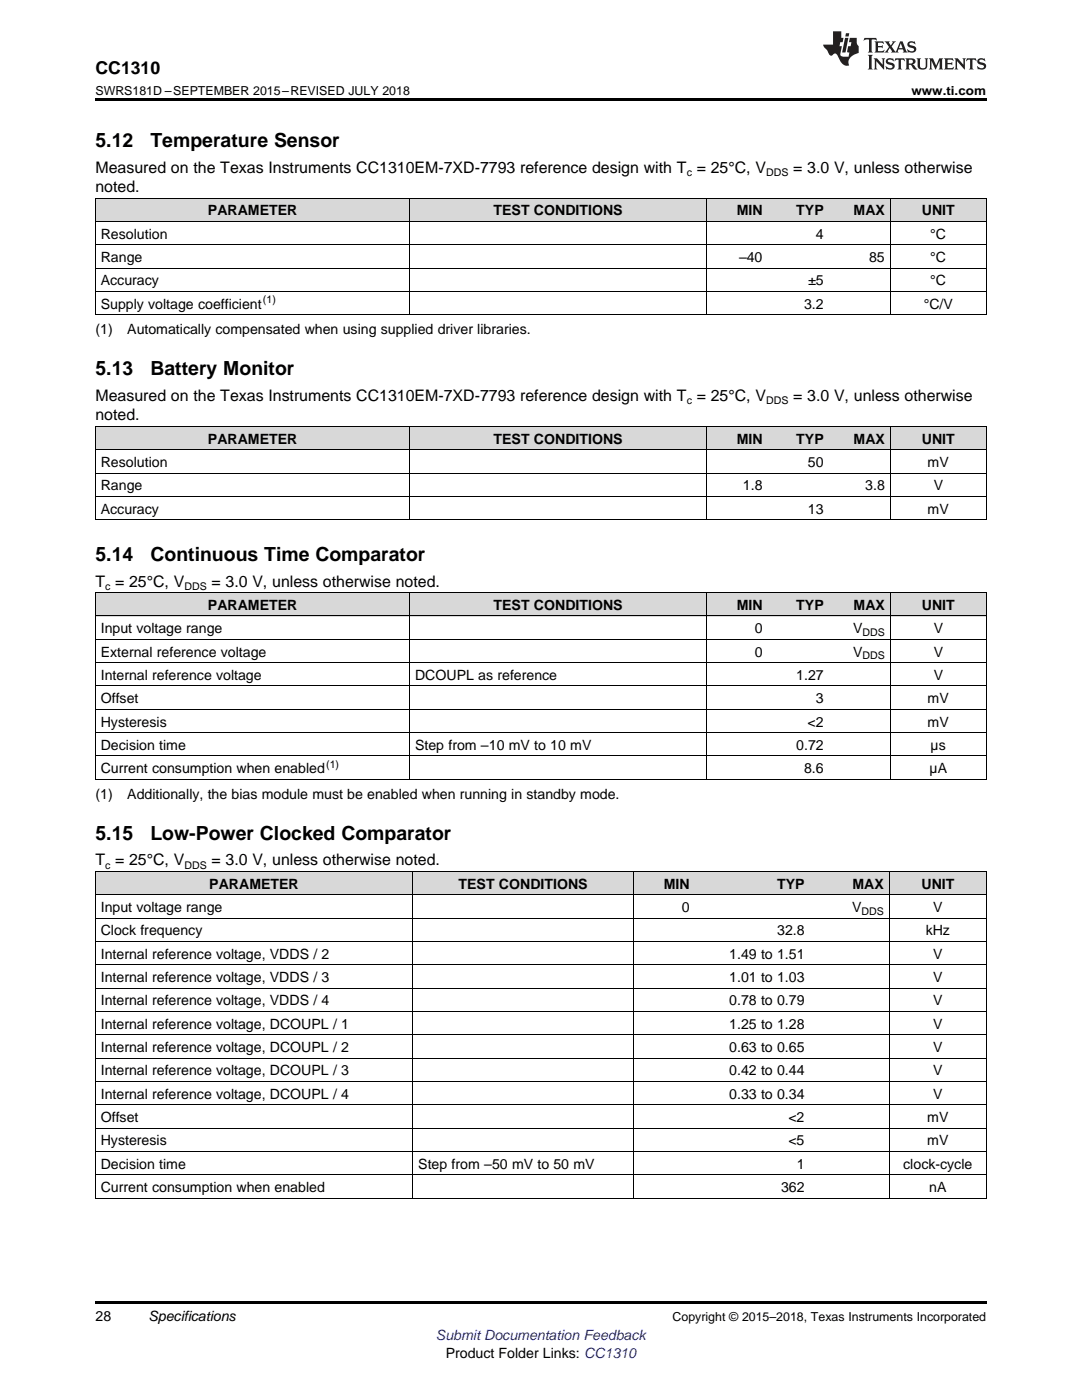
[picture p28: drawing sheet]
<svg xmlns="http://www.w3.org/2000/svg" width="216mm" height="279mm" viewBox="0 0 216 279" stroke-linecap="round" stroke-linejoin="round" font-family="sans-serif">
<defs><g id="words">
<g font-size="3.9">
<text x="19" y="29.3">5.12</text>
<text x="30" y="29.3">Temperature Sensor</text>
<text x="19" y="74.9">5.13</text>
<text x="30" y="74.9">Battery Monitor</text>
<text x="19" y="111.9">5.14</text>
<text x="30" y="111.9">Continuous Time Comparator</text>
<text x="19" y="167.6">5.15</text>
<text x="30" y="167.6">Low-Power Clocked Comparator</text>
</g>
<text font-size="3.5" x="19" y="14.8">CC1310</text>
<g font-size="3.2">
<text x="19" y="34.4">Measured on the Texas Instruments CC1310EM-7XD-7793 reference design with T = 25°C, V</text>
<text x="158.3" y="34.4">= 3.0 V, unless otherwise</text>
<text x="19" y="38.3">noted.</text>
<text x="19" y="80">Measured on the Texas Instruments CC1310EM-7XD-7793 reference design with T = 25°C, V</text>
<text x="19" y="83.9">noted.</text>
<text x="158.3" y="80">= 3.0 V, unless otherwise</text>
<text x="19" y="117.1">T = 25°C, V</text>
<text x="42.2" y="117.1">= 3.0 V, unless otherwise noted.</text>
<text x="19" y="172.7">T = 25°C, V</text>
<text x="42.2" y="172.7">= 3.0 V, unless otherwise noted.</text>
</g>
<g font-size="2.8">
<text x="20.1" y="47.6">Resolution</text>
<text x="41.5" y="43">PARAMETER</text>
<text x="98.5" y="43">TEST CONDITIONS</text>
<text x="147" y="43">MIN</text>
<text x="158.9" y="43">TYP</text>
<text x="162.8" y="47.6">4</text>
<text x="170.3" y="43">MAX</text>
<text x="183.9" y="43">UNIT</text>
<text x="185.6" y="47.6">°C</text>
<text x="20.1" y="52.3">Range</text>
<text x="147.5" y="52.3">–40</text>
<text x="173.4" y="52.3">85</text>
<text x="185.6" y="52.3">°C</text>
<text x="20.1" y="56.9">Accuracy</text>
<text x="161.3" y="56.9">±5</text>
<text x="185.6" y="56.9">°C</text>
<text x="20.1" y="61.6">Supply voltage coefficient</text>
<text x="160.4" y="61.6">3.2</text>
<text x="184.3" y="61.6">°C/V</text>
<text x="19" y="66.7">(1)</text>
<text x="25.4" y="66.7">Automatically compensated when using supplied driver libraries.</text>
<text x="41.5" y="88.5">PARAMETER</text>
<text x="98.5" y="88.5">TEST CONDITIONS</text>
<text x="147" y="88.5">MIN</text>
<text x="158.9" y="88.5">TYP</text>
<text x="170.3" y="88.5">MAX</text>
<text x="183.9" y="88.5">UNIT</text>
<text x="20.1" y="93.2">Resolution</text>
<text x="161.2" y="93.2">50</text>
<text x="185.1" y="93.2">mV</text>
<text x="20.1" y="97.9">Range</text>
<text x="148.2" y="97.9">1.8</text>
<text x="172.6" y="97.9">3.8</text>
<text x="186.3" y="97.9">V</text>
<text x="20.1" y="102.5">Accuracy</text>
<text x="161.2" y="102.5">13</text>
<text x="185.1" y="102.5">mV</text>
<text x="41.5" y="121.7">PARAMETER</text>
<text x="98.5" y="121.7">TEST CONDITIONS</text>
<text x="147" y="121.7">MIN</text>
<text x="158.9" y="121.7">TYP</text>
<text x="170.3" y="121.7">MAX</text>
<text x="183.9" y="121.7">UNIT</text>
<text x="20.1" y="126.4">Input voltage range</text>
<text x="20.1" y="131">External reference voltage</text>
<text x="150.6" y="126.4">0</text>
<text x="150.6" y="131">0</text>
<text x="170.2" y="126.4">V</text>
<text x="170.2" y="131">V</text>
<text x="186.3" y="126.4">V</text>
<text x="186.3" y="131">V</text>
<text x="20.1" y="135.7">Internal reference voltage</text>
<text x="82.8" y="135.7">DCOUPL as reference</text>
<text x="158.9" y="135.7">1.27</text>
<text x="186.3" y="135.7">V</text>
<text x="20.1" y="140.3">Offset</text>
<text x="162.8" y="140.3">3</text>
<text x="185.1" y="140.3">mV</text>
<text x="20.1" y="145">Hysteresis</text>
<text x="20.1" y="149.6">Decision time</text>
<text x="82.8" y="149.6">Step from –10 mV to 10 mV</text>
<text x="158.9" y="149.6">0.72</text>
<text x="161.1" y="145">&lt;2</text>
<text x="185.1" y="145">mV</text>
<text x="185.7" y="149.6">µs</text>
<text x="20.1" y="154.3">Current consumption when enabled</text>
<text x="160.4" y="154.3">8.6</text>
<text x="185.5" y="154.3">µA</text>
<text x="19" y="159.5">(1)</text>
<text x="25.4" y="159.5">Additionally, the bias module must be enabled when running in standby mode.</text>
<text x="41.8" y="177.4">PARAMETER</text>
<text x="91.5" y="177.4">TEST CONDITIONS</text>
<text x="132.5" y="177.4">MIN</text>
<text x="155.1" y="177.4">TYP</text>
<text x="170.1" y="177.4">MAX</text>
<text x="183.9" y="177.4">UNIT</text>
<text x="20.1" y="182">Input voltage range</text>
<text x="136.1" y="182">0</text>
<text x="170" y="182">V</text>
<text x="186.2" y="182">V</text>
<text x="20.1" y="186.7">Clock frequency</text>
<text x="20.1" y="191.3">Internal reference voltage, VDDS / 2</text>
<text x="145.5" y="191.3">1.49 to 1.51</text>
<text x="155.1" y="186.7">32.8</text>
<text x="184.7" y="186.7">kHz</text>
<text x="186.2" y="191.3">V</text>
<text x="20.1" y="196">Internal reference voltage, VDDS / 3</text>
<text x="145.5" y="196">1.01 to 1.03</text>
<text x="186.2" y="196">V</text>
<text x="20.1" y="200.7">Internal reference voltage, VDDS / 4</text>
<text x="145.5" y="200.7">0.78 to 0.79</text>
<text x="186.2" y="200.7">V</text>
<text x="20.1" y="205.3">Internal reference voltage, DCOUPL / 1</text>
<text x="20.1" y="210">Internal reference voltage, DCOUPL / 2</text>
<text x="145.5" y="205.3">1.25 to 1.28</text>
<text x="145.5" y="210">0.63 to 0.65</text>
<text x="186.2" y="205.3">V</text>
<text x="186.2" y="210">V</text>
<text x="20.1" y="214.6">Internal reference voltage, DCOUPL / 3</text>
<text x="145.5" y="214.6">0.42 to 0.44</text>
<text x="186.2" y="214.6">V</text>
<text x="20.1" y="219.3">Internal reference voltage, DCOUPL / 4</text>
<text x="145.5" y="219.3">0.33 to 0.34</text>
<text x="186.2" y="219.3">V</text>
<text x="20.1" y="223.9">Offset</text>
<text x="157.3" y="223.9">&lt;2</text>
<text x="185" y="223.9">mV</text>
<text x="20.1" y="228.6">Hysteresis</text>
<text x="20.1" y="233.3">Decision time</text>
<text x="83.5" y="233.3">Step from –50 mV to 50 mV</text>
<text x="157.3" y="228.6">&lt;5</text>
<text x="159" y="233.3">1</text>
<text x="180.2" y="233.3">clock-cycle</text>
<text x="185" y="228.6">mV</text>
<text x="20.1" y="237.9">Current consumption when enabled</text>
<text x="155.9" y="237.9">362</text>
<text x="185.4" y="237.9">nA</text>
<text x="19" y="263.6">28</text>
<text x="29.6" y="263.6">Specifications</text>
<text x="88.9" y="270.9">Product Folder Links: CC1310</text>
</g>
<text font-size="2.8" fill="#00f" x="87" y="267.4">Submit Documentation Feedback</text>
<g font-size="2.5">
<text x="19" y="19">SWRS181D –SEPTEMBER 2015–REVISED JULY 2018</text>
<text x="181.9" y="19">www.ti.com</text>
<text x="134.2" y="263.6">Copyright © 2015–2018, Texas Instruments Incorporated</text>
</g>
<g font-size="2.1">
<text x="137" y="35.1">c</text>
<text x="152.9" y="35.1">DDS</text>
<text x="52.5" y="60.5">(1)</text>
<text x="137" y="80.6">c</text>
<text x="152.9" y="80.6">DDS</text>
<text x="21" y="117.7">c</text>
<text x="36.8" y="117.7">DDS</text>
<text x="172.1" y="126.9">DDS</text>
<text x="172.1" y="131.6">DDS</text>
<text x="65.1" y="153.2">(1)</text>
<text x="21" y="173.4">c</text>
<text x="36.8" y="173.4">DDS</text>
<text x="171.9" y="182.6">DDS</text>
</g>
</g></defs>
<g fill="#d8d8d8">
<path d="M19 174h63.4v4.6h-63.4z"/>
<path d="M82.4 174h44v4.6h-44z"/>
<path d="M126.4 174h12.3v4.6h-12.3z"/>
<path d="M138.7 174h22.9v4.6h-22.9z"/>
<path d="M161.6 174h15.9v4.6h-15.9z"/>
<path d="M177.5 174h19.3v4.6h-19.3z"/>
<path d="M19 118.3h62.8v4.7h-62.8z"/>
<path d="M81.8 118.3h59.2v4.7h-59.2z"/>
<path d="M141 118.3h12.2v4.7h-12.2z"/>
<path d="M153.2 118.3h12.3v4.7h-12.3z"/>
<path d="M165.5 118.3h12.2v4.7h-12.2z"/>
<path d="M177.7 118.3h19.1v4.7h-19.1z"/>
<path d="M19 85.2h62.8v4.6h-62.8z"/>
<path d="M81.8 85.2h59.2v4.6h-59.2z"/>
<path d="M141 85.2h12.2v4.6h-12.2z"/>
<path d="M153.2 85.2h12.3v4.6h-12.3z"/>
<path d="M165.5 85.2h12.2v4.6h-12.2z"/>
<path d="M177.7 85.2h19.1v4.6h-19.1z"/>
<path d="M19 39.6h62.8v4.6h-62.8z"/>
<path d="M81.8 39.6h59.2v4.6h-59.2z"/>
<path d="M141 39.6h12.2v4.6h-12.2z"/>
<path d="M153.2 39.6h12.3v4.6h-12.3z"/>
<path d="M165.5 39.6h12.2v4.6h-12.2z"/>
<path d="M177.7 39.6h19.1v4.6h-19.1z"/>
</g>
<path d="M19 19.5h177.8v.5h-177.8zM19 259.7h177.8v.5h-177.8z" fill="#000"/>
<g fill="none" stroke="#000" stroke-width=".2">
<path d="M19 39.5h177.8M19.1 39.6v23.3M81.7 39.6v23.3M141 39.6v23.3M177.6 39.6v23.3M196.8 39.6v23.3M19 58.2h177.8M19 53.5h177.8M19 48.8h177.8M19 44.2h177.8M19 62.8h177.8M19 99.1h177.8"/>
<path d="M19 94.4h177.8M19 89.8h177.8M19 85.1h177.8M19.1 85.2v18.6M81.7 85.2v18.6M141 85.2v18.6M177.6 85.2v18.6M196.8 85.2v18.6M19 118.3h177.8M19 103.7h177.8M19.1 118.3v37.3M81.7 118.3v37.3"/>
<path d="M141 118.3v37.3M177.6 118.3v37.3M196.8 118.3v37.3M19 136.9h177.8M19 132.2h177.8M19 127.6h177.8M19 122.9h177.8M19 155.5h177.8M19 150.9h177.8M19 146.2h177.8M19 141.6h177.8M19 178.6h177.8"/>
<path d="M19 173.9h177.8M19.1 174v65.2M82.4 174v65.2M126.3 174v65.2M177.4 174v65.2M196.8 174v65.2M19 197.2h177.8M19 192.6h177.8M19 187.9h177.8M19 183.3h177.8M19 215.8h177.8M19 211.2h177.8"/>
<path d="M19 206.5h177.8M19 201.9h177.8M19 239.1h177.8M19 234.5h177.8M19 229.8h177.8M19 225.2h177.8M19 220.5h177.8"/>
</g>
<g fill="#231f20">
<path d="M172.5 7.6l-.1 .5 .4-.2h.6v.1v2.1l-.2 .4h.9l-.2-.4v-2.1l.1-.1h.5l.5 .2-.2-.5zM174.5 8.3l.2 .3v1.5l-.2 .4h1.8l.2-.6a1.04 1.04 0 0 1-1.3 .2v-.7h.6l.3 .2v-.6l-.3 .2h-.6v-.6l.8-.1 .4 .3-.2-.5zM176.5 8.3l.9 1.1-.9 1.1h.8l-.2-.2 .4-.7 .5 .7-.2 .2h1.5l-.2-.2 .2-.4h.9l.1 .4-.2 .2h1l-.3-.3-.7-1.9h-.5l-.9 2-.8-1 .9-1h-.8l.1 .3-.4 .5-.3-.6 .1-.2zM179.7 8.6l.4 1h-.7zM181.3 8.4a.63 .63 0 0 0-.2 .7 .63 .63 0 0 0 .6 .4l.6 .2 .1 .2a.75 .75 0 0 1-.7 .4 .75 .75 0 0 1-.6-.5l.1 .7 .1-.1a1.11 1.11 0 0 0 1.5-.6 1.13 1.13 0 0 0-1.2-.8l-.1-.4a1.04 1.04 0 0 1 1.2 .2l-.2-.5-.2 .1-.4-.2zM173.2 10.9l.2 .4v2.2l-.2 .4h1l-.3-.4v-2.2l.3-.4zM174.3 11.6l.3 .4v1.5l-.3 .4h.8l-.2-.4v-1.3l1.5 1.7v-1.9l.2-.4h-.7l.2 .4v.9l-1.1-1.3zM177 11.8a.62 .62 0 0 0-.2 .7 .62 .62 0 0 0 .6 .4l.6 .1 .1 .3a.76 .76 0 0 1-.7 .3 .76 .76 0 0 1-.7-.4l.2 .7 .1-.1a1.11 1.11 0 0 0 1.5-.6 1.13 1.13 0 0 0-1.2-.8l-.1-.4a1.04 1.04 0 0 1 1.2 .2l-.2-.6-.2 .1-.5-.1zM178.7 11.6l-.2 .6a.61 .61 0 0 1 .8-.3v1.6l-.2 .4h.9l-.2-.4v-1.6a.63 .63 0 0 1 .7 .3l-.1-.6zM180.6 11.6l.3 .4v1.5l-.3 .4h1l-.2-.2-.1-.8 .6 .2a.76 .76 0 0 0 1.2 .7l-1-1a.58 .58 0 0 0 .6-.5 .58 .58 0 0 0-.5-.6zM181.4 11.9h.1a.45 .45 0 0 1 .5 .1 .45 .45 0 0 1 .1 .5l-.8 .2zM182.9 11.6l.2 .2a2.17 2.17 0 0 0 .3 1.9 .99 .99 0 0 0 1.6-.6v-1.1l.2-.4h-.7l.2 .2a1.92 1.92 0 0 1-.2 1.8 .6 .6 0 0 1-.9-.5v-1.1l.2-.4zM185.4 11.6l.2 .4v1.5l-.2 .4h.7l-.2-.4v-1.4l.8 1.8 .8-1.8v1.4l-.2 .4h.9l-.2-.4v-1.5l.2-.4h-.8l-.6 1.5-.6-1.5zM188.4 11.6l.2 .4v1.5l-.2 .4h1.8l.1-.6a1.04 1.04 0 0 1-1.2 .1v-.6h.5l.4 .2v-.6l-.4 .2h-.5v-.7h.8l.3 .3-.1-.6zM190.5 11.6l.2 .4v1.5l-.2 .4h.7l-.2-.4v-1.3l1.5 1.7v-1.9l.2-.4h-.7l.2 .4v.9l-1.1-1.3zM192.9 11.6l-.1 .6a.61 .61 0 0 1 .7-.3l.1 1.6-.3 .4h1l-.3-.4 .1-1.6a.63 .63 0 0 1 .7 .3l-.1-.6zM195.2 11.8a.62 .62 0 0 0-.2 .7 .62 .62 0 0 0 .6 .4l.6 .1 .1 .3a.76 .76 0 0 1-.7 .3 .76 .76 0 0 1-.6-.4l.1 .7 .1-.1a1.11 1.11 0 0 0 1.6-.6 1.13 1.13 0 0 0-1.3-.8l-.1-.4a1.04 1.04 0 0 1 1.2 .2l-.1-.6-.2 .1-.5-.1z"/>
<path d="M166.2 6.3v2.6h-1.9v.4l.8 .9a.91 .91 0 0 0 1 .8 .56 .56 0 0 1 .5-.3 .56 .56 0 0 1 .5 .3l.4 .8a1.53 1.53 0 0 0 1.9 1.2 1.54 1.54 0 0 1 1-2.1l.9-.3v-1.4a1.52 1.52 0 0 1-.4-1.6h-1.3l-.2 .8h.5l-.2 .8h-.5l-.1 1v.2l.4 .1-.2 .8a1.93 1.93 0 0 1-1.6-.3l.3-1.8h-.5l.2-.8h.4l.2-.8h-.4v-1.3zM168.6 7.6l-.6 2.9h.7l.6-2.9zM168.8 6.6l-.1 .7h.6l.2-.7z"/>
</g>
<use href="#words"/>
</svg>
